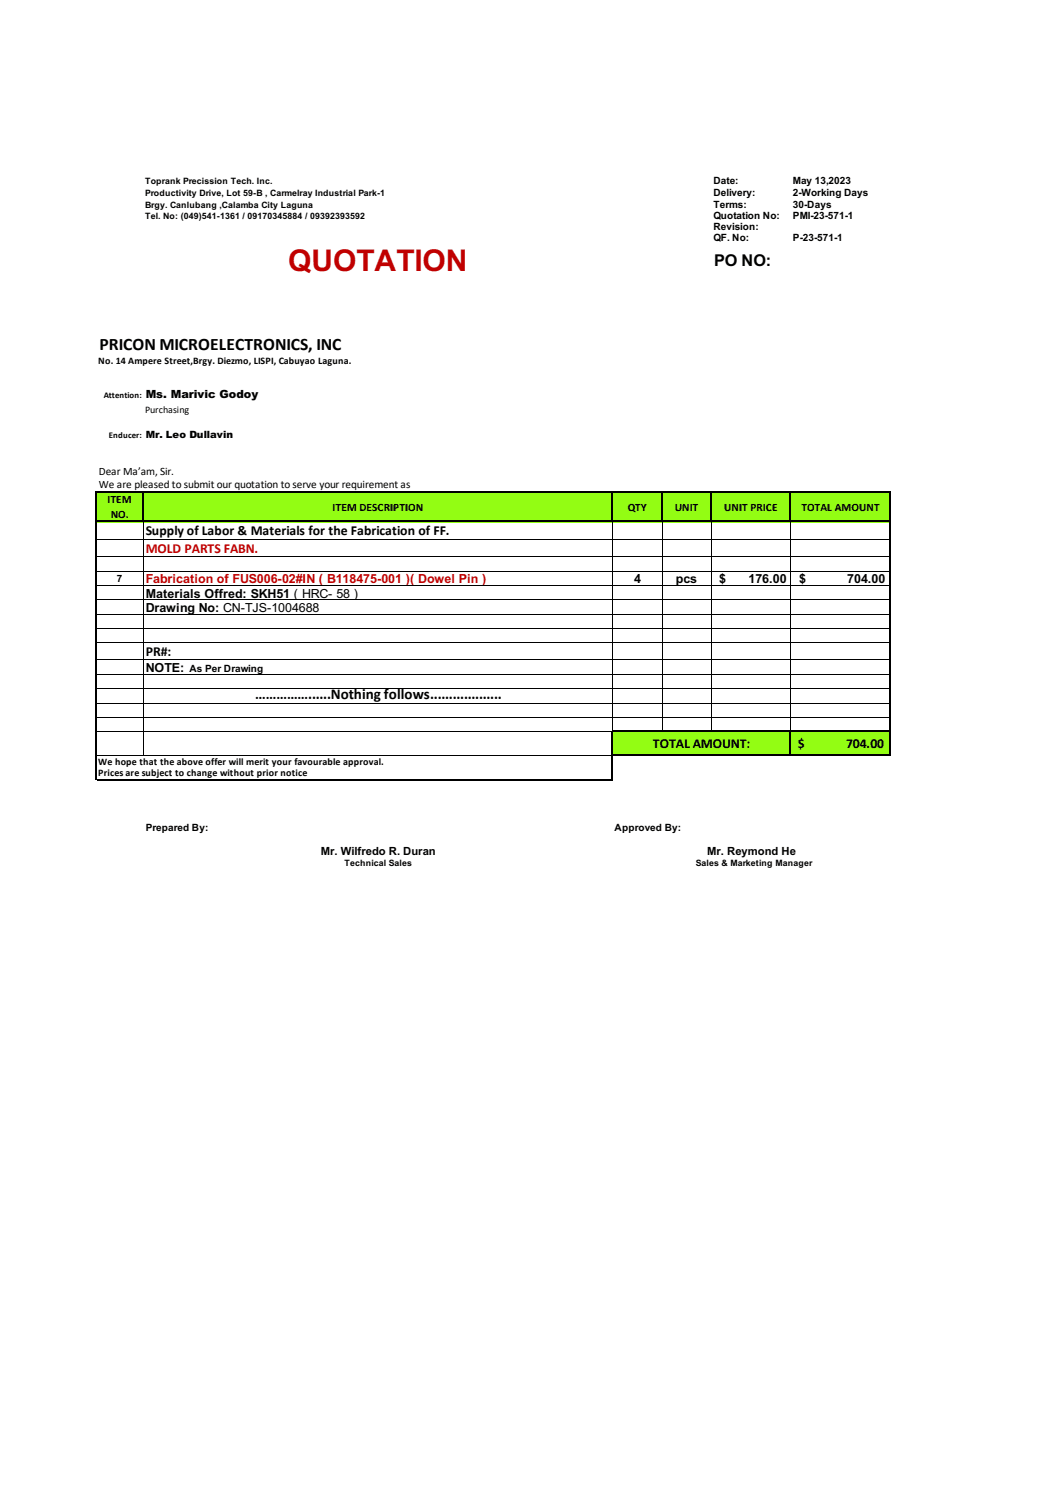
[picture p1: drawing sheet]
<svg xmlns="http://www.w3.org/2000/svg" width="210mm" height="297mm" viewBox="0 0 210 297" stroke-linecap="round" stroke-linejoin="round" font-family="sans-serif">
<defs><g id="words">
<text font-size="5.9" fill="#c00000" x="56.9" y="53.6">QUOTATION</text>
<text font-size="3.5" x="19.6" y="69.1">PRICON MICROELECTRONICS, INC</text>
<text font-size="3.2" x="141" y="52.6">PO NO:</text>
<text font-size="3" x="50.4" y="138">……………......Nothing follows...................</text>
<g font-size="2.7">
<text x="28.8" y="105.7">Supply of Labor &amp; Materials for the Fabrication of FF.</text>
<text x="28.8" y="129.5">PR#:</text>
<text x="128.9" y="147.7">TOTAL AMOUNT:</text>
<text x="157.6" y="147.8">$</text>
<text x="167.1" y="147.8">704.00</text>
</g>
<text font-size="2.7" fill="#c00000" x="28.8" y="109.1">MOLD PARTS FABN.</text>
<text font-size="2.5" fill="#c00000" x="28.8" y="115.2">Fabrication of FUS006-02#IN ( B118475-001 )( Dowel Pin )</text>
<g font-size="2.5">
<text x="28.8" y="118">Materials Offred: SKH51 ( HRC- 58 )</text>
<text x="125.2" y="115.2">4</text>
<text x="133.5" y="115.2">pcs</text>
<text x="142" y="115.2">$</text>
<text x="147.8" y="115.2">176.00</text>
<text x="157.8" y="115.2">$</text>
<text x="167.3" y="115.2">704.00</text>
<text x="28.8" y="120.9">Drawing No: CN-TJS-1004688</text>
<text x="28.8" y="132.7">NOTE:</text>
</g>
<g font-size="2.2">
<text x="28.8" y="78.7">Ms. Marivic Godoy</text>
<text x="19.5" y="93.7">Dear Ma’am, Sir.</text>
<text x="19.5" y="96.4">We are pleased to submit our quotation to serve your requirement as</text>
<text x="21.2" y="99.4">ITEM</text>
<text x="65.7" y="100.9">ITEM DESCRIPTION</text>
<text x="124" y="100.9">QTY</text>
<text x="133.2" y="100.9">UNIT</text>
<text x="143" y="100.9">UNIT PRICE</text>
<text x="158.3" y="100.9">TOTAL AMOUNT</text>
<text x="21.9" y="102.2">NO.</text>
<text x="63.3" y="168.9">Mr. Wilfredo R. Duran</text>
<text x="139.6" y="168.9">Mr. Reymond He</text>
</g>
<g font-size="2">
<text x="140.9" y="36.4">Date:</text>
<text x="140.9" y="38.8">Delivery:</text>
<text x="140.9" y="41">Terms:</text>
<text x="156.6" y="36.4">May 13,2023</text>
<text x="156.6" y="38.8">2-Working Days</text>
<text x="156.6" y="41">30-Days</text>
<text x="140.9" y="43.2">Quotation No:</text>
<text x="140.9" y="45.4">Revision:</text>
<text x="140.9" y="47.7">QF. No:</text>
<text x="156.6" y="43.2">PMI-23-571-1</text>
<text x="156.6" y="47.7">P-23-571-1</text>
<text x="19.4" y="72">No. 14 Ampere Street,Brgy. Diezmo, LISPI, Cabuyao Laguna.</text>
<text x="28.6" y="81.5">Purchasing</text>
<text x="28.8" y="86.6">Mr. Leo Dullavin</text>
<text x="23.1" y="115">7</text>
<text x="37.4" y="132.7">As Per Drawing</text>
<text x="19.4" y="151">We hope that the above offer will merit your favourable approval.</text>
<text x="19.4" y="153.4">Prices are subject to change without prior notice</text>
<text x="28.8" y="164.2">Prepared By:</text>
<text x="121.4" y="164.2">Approved By:</text>
</g>
<g font-size="1.7">
<text x="28.6" y="36.4">Toprank Precission Tech. Inc.</text>
<text x="28.6" y="38.8">Productivity Drive, Lot 59-B , Carmelray Industrial Park-1</text>
<text x="28.6" y="41">Brgy. Canlubang ,Calamba City Laguna</text>
<text x="28.6" y="43.2">Tel. No: (049)541-1361 / 09170345884 / 09392393592</text>
<text x="20.5" y="78.7">Attention:</text>
<text x="21.5" y="86.4">Enducer:</text>
<text x="68" y="171.1">Technical Sales</text>
<text x="137.4" y="171">Sales &amp; Marketing Manager</text>
</g>
</g></defs>
<g fill="#93fd13">
<path d="M19 97.2h156.9v5.9h-156.9z"/>
<path d="M120.9 144.5h55v4.8h-55z"/>
</g>
<g fill="none" stroke="#000" stroke-width=".25">
<path d="M19 97v57.1M19.1 97.2h156.8M28.3 97.3v5.8M120.9 97.3v5.8M130.8 97.3v5.8M140.4 97.3v5.8M156.1 97.3v5.8M175.8 97.3v52M19.1 103h156.8M19.1 154h101.9M120.9 144.3v9.8M121 144.5h54.9"/>
<path d="M121 149.2h54.9M156.1 144.6v4.7"/>
</g>
<g fill="none" stroke="#000" stroke-width=".2">
<path d="M19.1 106.5h156.6M19.1 110h156.6M19.1 112.8h156.6M19.1 115.6h156.6M19.1 118.5h156.6M28.3 103.1v46.2M120.9 103.1v41.2M130.8 103.1v41.2M140.4 103.1v41.2M156.1 103.1v41.2M19.1 121.3h156.6M19.1 124.2h156.6"/>
<path d="M19.1 127h156.6M19.1 130.3h156.6M19.1 133.2h156.6M19.1 136h156.6M19.1 138.8h156.6M19.1 144.5h101.7M19.1 149.2h101.7M19.1 141.7h156.6"/>
</g>
<use href="#words"/>
</svg>
